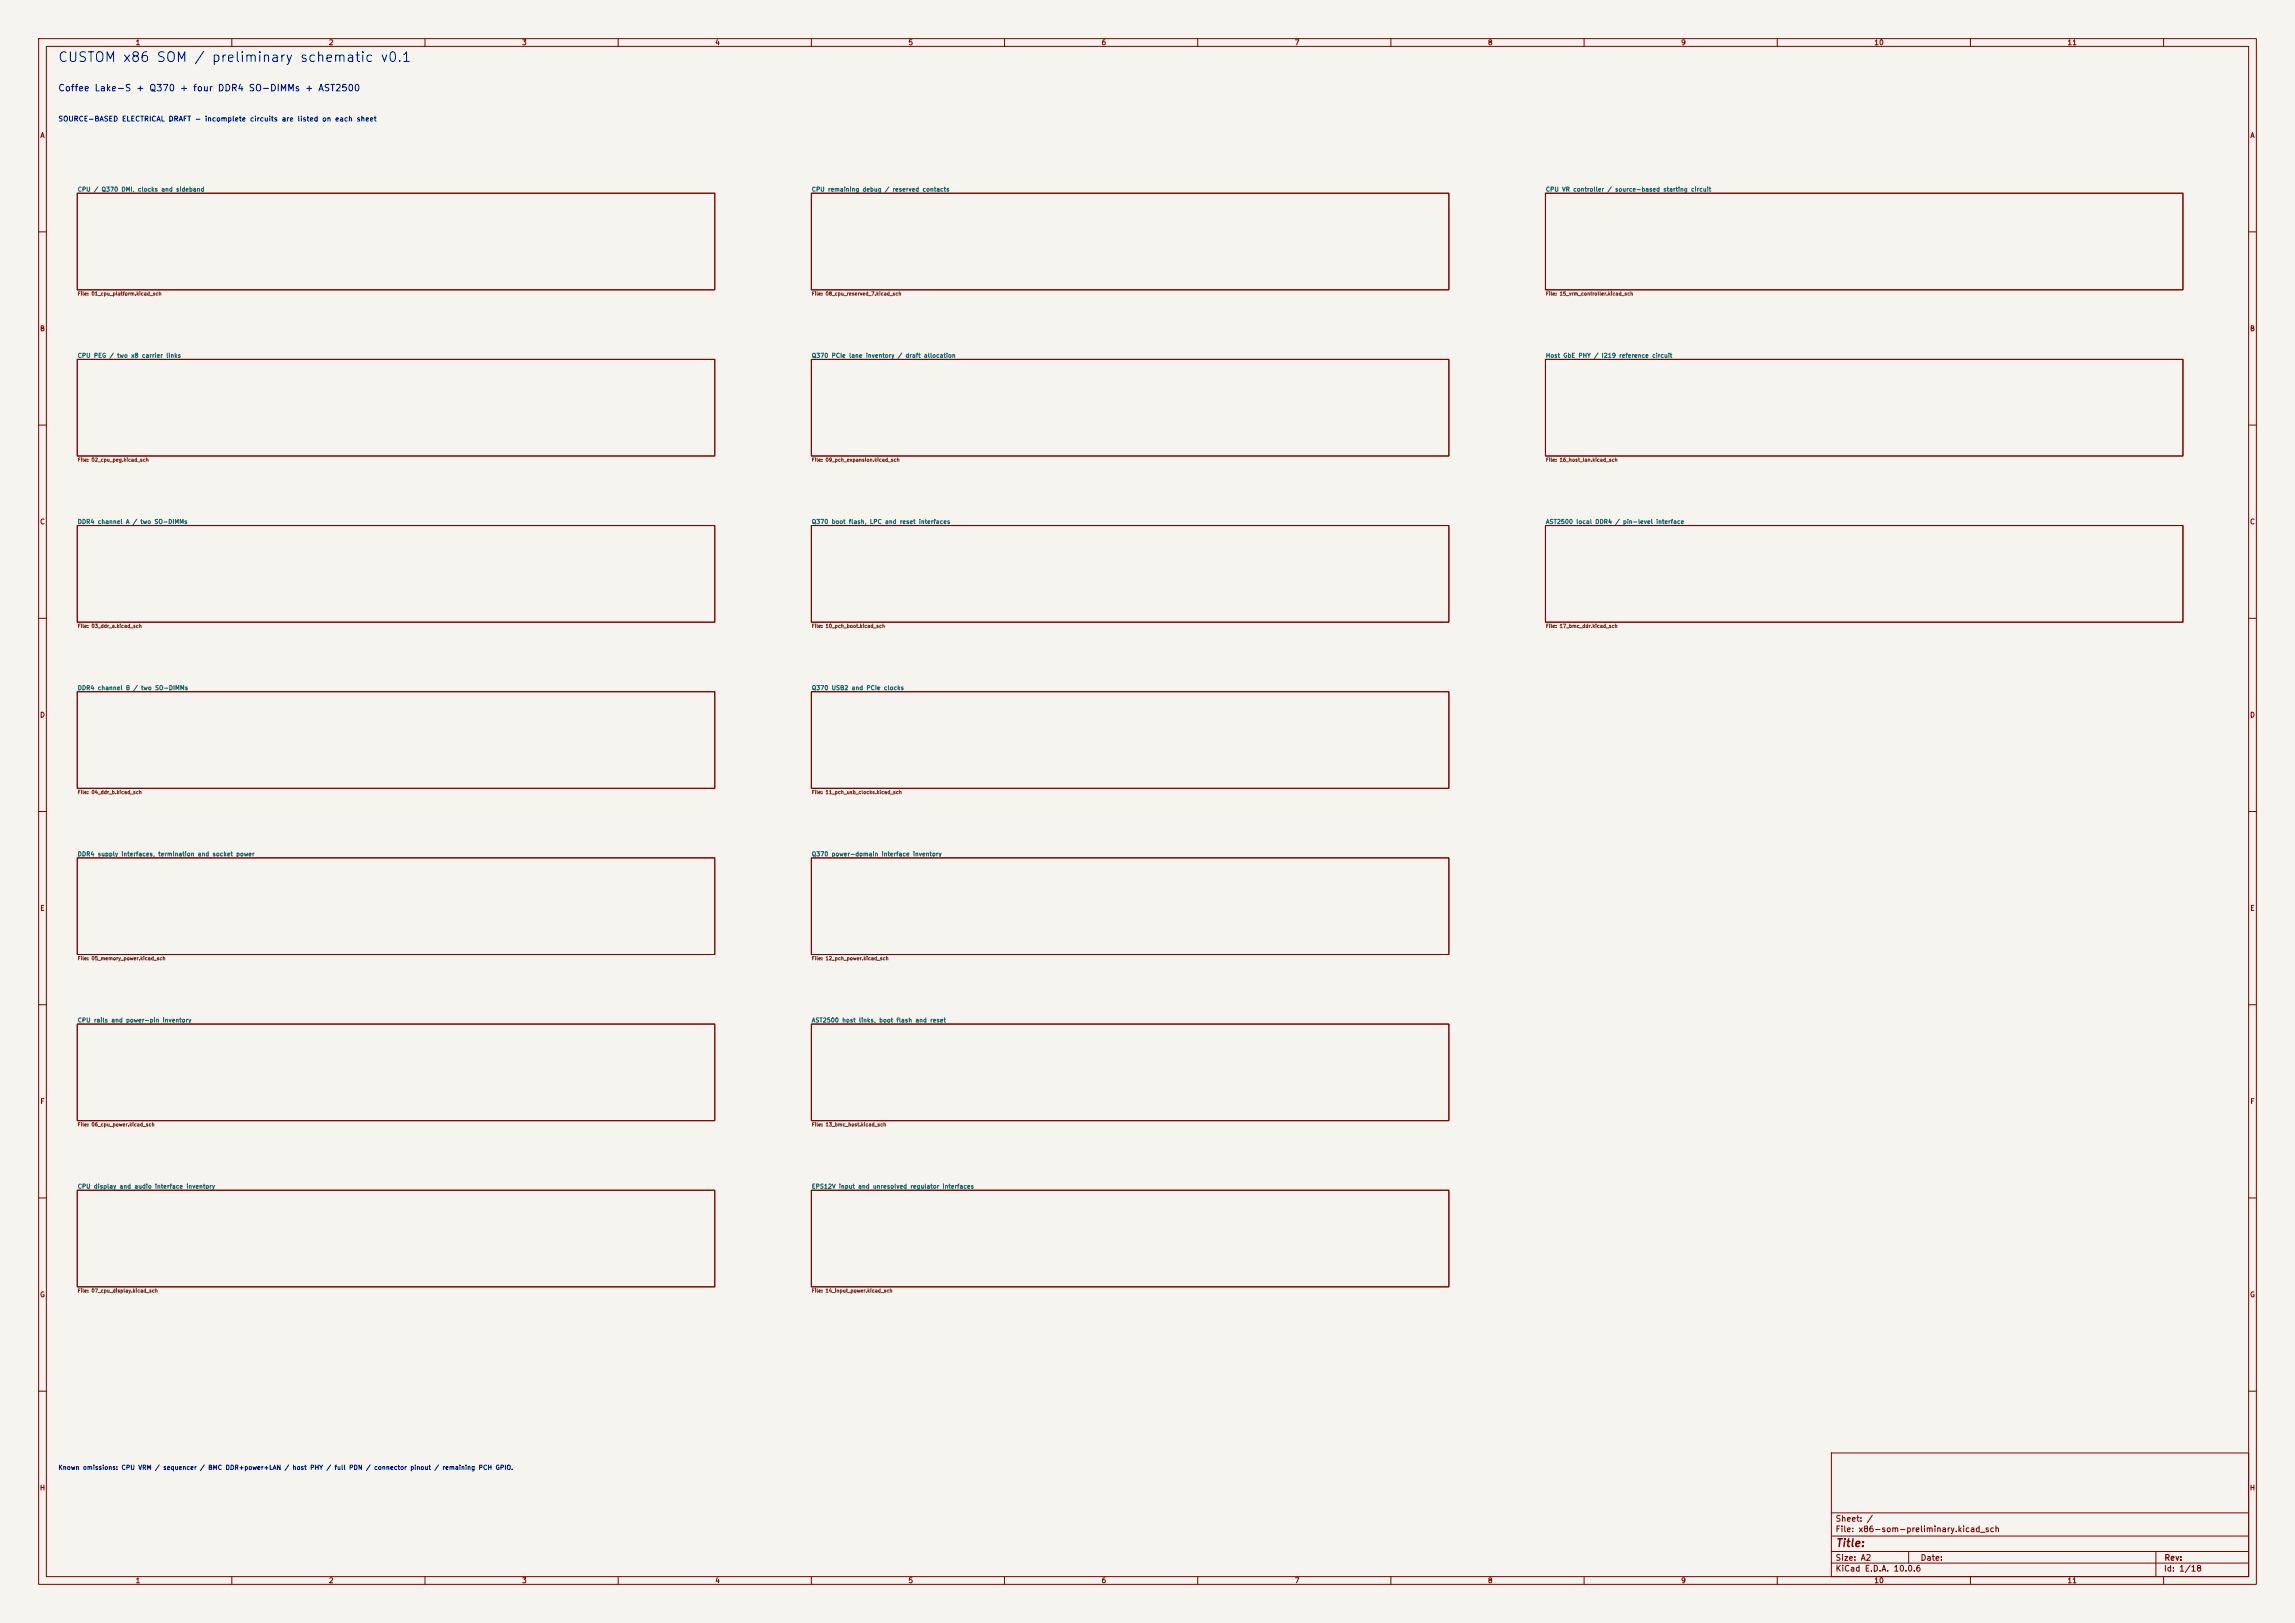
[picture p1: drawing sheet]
<svg xmlns="http://www.w3.org/2000/svg" width="594mm" height="420mm" viewBox="0 0 594 420" stroke-linecap="round" stroke-linejoin="round" font-family="sans-serif">
<defs><g id="words">
<text font-size="2.5" fill="#0000c2" x="14.9" y="16.7">CUSTOM x86 SOM / preliminary schematic v0.1</text>
<text font-size="2" fill="#840000" x="475" y="400.8">Title:</text>
<text font-size="1.7" fill="#0000c2" x="14.9" y="24">Coffee Lake-S + Q370 + four DDR4 SO-DIMMs + AST2500</text>
<g font-size="1.5" fill="#840000">
<text x="475" y="394.1">Sheet: /</text>
<text x="475" y="396.8">File: x86-som-preliminary.kicad_sch</text>
<text x="475" y="407">KiCad E.D.A. 10.0.6</text>
<text x="475" y="404.2">Size: A2</text>
<text x="497" y="404.2">Date:</text>
<text x="560" y="407">Id: 1/18</text>
<text x="560.1" y="404.2">Rev:</text>
</g>
<g font-size="1.3" fill="#840000">
<text x="35" y="12">1</text>
<text x="85" y="12">2</text>
<text x="135" y="12">3</text>
<text x="185" y="12">4</text>
<text x="235" y="12">5</text>
<text x="285" y="12">6</text>
<text x="335" y="12">7</text>
<text x="385" y="12">8</text>
<text x="435" y="12">9</text>
<text x="485" y="12">10</text>
<text x="535" y="12">11</text>
<text x="10.3" y="36">A</text>
<text x="582.3" y="36">A</text>
<text x="10.2" y="86">B</text>
<text x="582.2" y="86">B</text>
<text x="10.2" y="136">C</text>
<text x="582.2" y="136">C</text>
<text x="10.2" y="186">D</text>
<text x="582.2" y="186">D</text>
<text x="10.3" y="236">E</text>
<text x="582.3" y="236">E</text>
<text x="10.3" y="286">F</text>
<text x="582.3" y="286">F</text>
<text x="10.2" y="336">G</text>
<text x="582.2" y="336">G</text>
<text x="10.2" y="386">H</text>
<text x="582.2" y="386">H</text>
<text x="35" y="410">1</text>
<text x="85" y="410">2</text>
<text x="135" y="410">3</text>
<text x="185" y="410">4</text>
<text x="235" y="410">5</text>
<text x="285" y="410">6</text>
<text x="335" y="410">7</text>
<text x="385" y="410">8</text>
<text x="435" y="410">9</text>
<text x="485" y="410">10</text>
<text x="535" y="410">11</text>
</g>
<text font-size="1.3" fill="#0000c2" x="15" y="31.7">SOURCE-BASED ELECTRICAL DRAFT - incomplete circuits are listed on each sheet</text>
<text font-size="1.2" fill="#0000c2" x="15" y="380.6">Known omissions: CPU VRM / sequencer / BMC DDR+power+LAN / host PHY / full PDN / connector pinout / remaining PCH GPIO.</text>
<g font-size="1.1" fill="#006464">
<text x="20" y="49.8">CPU / Q370 DMI, clocks and sideband</text>
<text x="210" y="49.8">CPU remaining debug / reserved contacts</text>
<text x="400" y="49.8">CPU VR controller / source-based starting circuit</text>
<text x="20" y="92.8">CPU PEG / two x8 carrier links</text>
<text x="210" y="92.8">Q370 PCIe lane inventory / draft allocation</text>
<text x="400" y="92.8">Host GbE PHY / I219 reference circuit</text>
<text x="20" y="135.8">DDR4 channel A / two SO-DIMMs</text>
<text x="210" y="135.8">Q370 boot flash, LPC and reset interfaces</text>
<text x="400" y="135.8">AST2500 local DDR4 / pin-level interface</text>
<text x="20" y="178.8">DDR4 channel B / two SO-DIMMs</text>
<text x="210" y="178.8">Q370 USB2 and PCIe clocks</text>
<text x="20" y="221.8">DDR4 supply interfaces, termination and socket power</text>
<text x="210" y="221.8">Q370 power-domain interface inventory</text>
<text x="20" y="264.8">CPU rails and power-pin inventory</text>
<text x="210" y="264.8">AST2500 host links, boot flash and reset</text>
<text x="20" y="307.8">CPU display and audio interface inventory</text>
<text x="210" y="307.8">EPS12V input and unresolved regulator interfaces</text>
</g>
<g font-size=".9" fill="#725600">
<text x="20" y="76.7">File: 01_cpu_platform.kicad_sch</text>
<text x="210" y="76.7">File: 08_cpu_reserved_7.kicad_sch</text>
<text x="400" y="76.7">File: 15_vrm_controller.kicad_sch</text>
<text x="20" y="119.7">File: 02_cpu_peg.kicad_sch</text>
<text x="210" y="119.7">File: 09_pch_expansion.kicad_sch</text>
<text x="400" y="119.7">File: 16_host_lan.kicad_sch</text>
<text x="20" y="162.7">File: 03_ddr_a.kicad_sch</text>
<text x="210" y="162.7">File: 10_pch_boot.kicad_sch</text>
<text x="400" y="162.7">File: 17_bmc_ddr.kicad_sch</text>
<text x="20" y="205.7">File: 04_ddr_b.kicad_sch</text>
<text x="210" y="205.7">File: 11_pch_usb_clocks.kicad_sch</text>
<text x="20" y="248.7">File: 05_memory_power.kicad_sch</text>
<text x="210" y="248.7">File: 12_pch_power.kicad_sch</text>
<text x="20" y="291.7">File: 06_cpu_power.kicad_sch</text>
<text x="210" y="291.7">File: 13_bmc_host.kicad_sch</text>
<text x="20" y="334.7">File: 07_cpu_display.kicad_sch</text>
<text x="210" y="334.7">File: 14_input_power.kicad_sch</text>
</g>
</g></defs>
<path d="M0 0h594v420h-594z" fill="#f5f4ef" stroke="#f5f4ef" stroke-width=".26"/>
<g fill="none" stroke="#840000" stroke-width=".26">
<path d="M10 10h574v400h-574zM12 12h570v396h-570zM60 10v2M110 10v2M160 10v2M210 10v2M260 10v2M310 10v2M360 10v2M410 10v2M460 10v2M510 10v2"/>
<path d="M560 10v2M20 50h165v25h-165zM210 50h165v25h-165zM400 50h165v25h-165zM10 60h2M582 60h2M20 93h165v25h-165zM210 93h165v25h-165zM400 93h165v25h-165zM10 110h2M582 110h2M20 136h165v25h-165z"/>
<path d="M210 136h165v25h-165zM400 136h165v25h-165zM10 160h2M20 179h165v25h-165zM210 179h165v25h-165zM582 160h2M10 210h2M582 210h2M20 222h165v25h-165zM210 222h165v25h-165zM10 260h2M20 265h165v25h-165z"/>
<path d="M210 265h165v25h-165zM582 260h2M10 310h2M20 308h165v25h-165zM210 308h165v25h-165zM582 310h2M10 360h2M474 376h108v32h-108zM582 360h2M474 397.5h108M474 391.5h108M60 408v2"/>
<path d="M110 408v2M160 408v2M210 408v2M260 408v2M310 408v2M360 408v2M410 408v2M460 408v2M474 404.5h108M474 401.5h108M494 401.5v3M510 408v2"/>
<path d="M558 401.5v6.5M560 408v2"/>
</g>
<use href="#words"/>
</svg>
